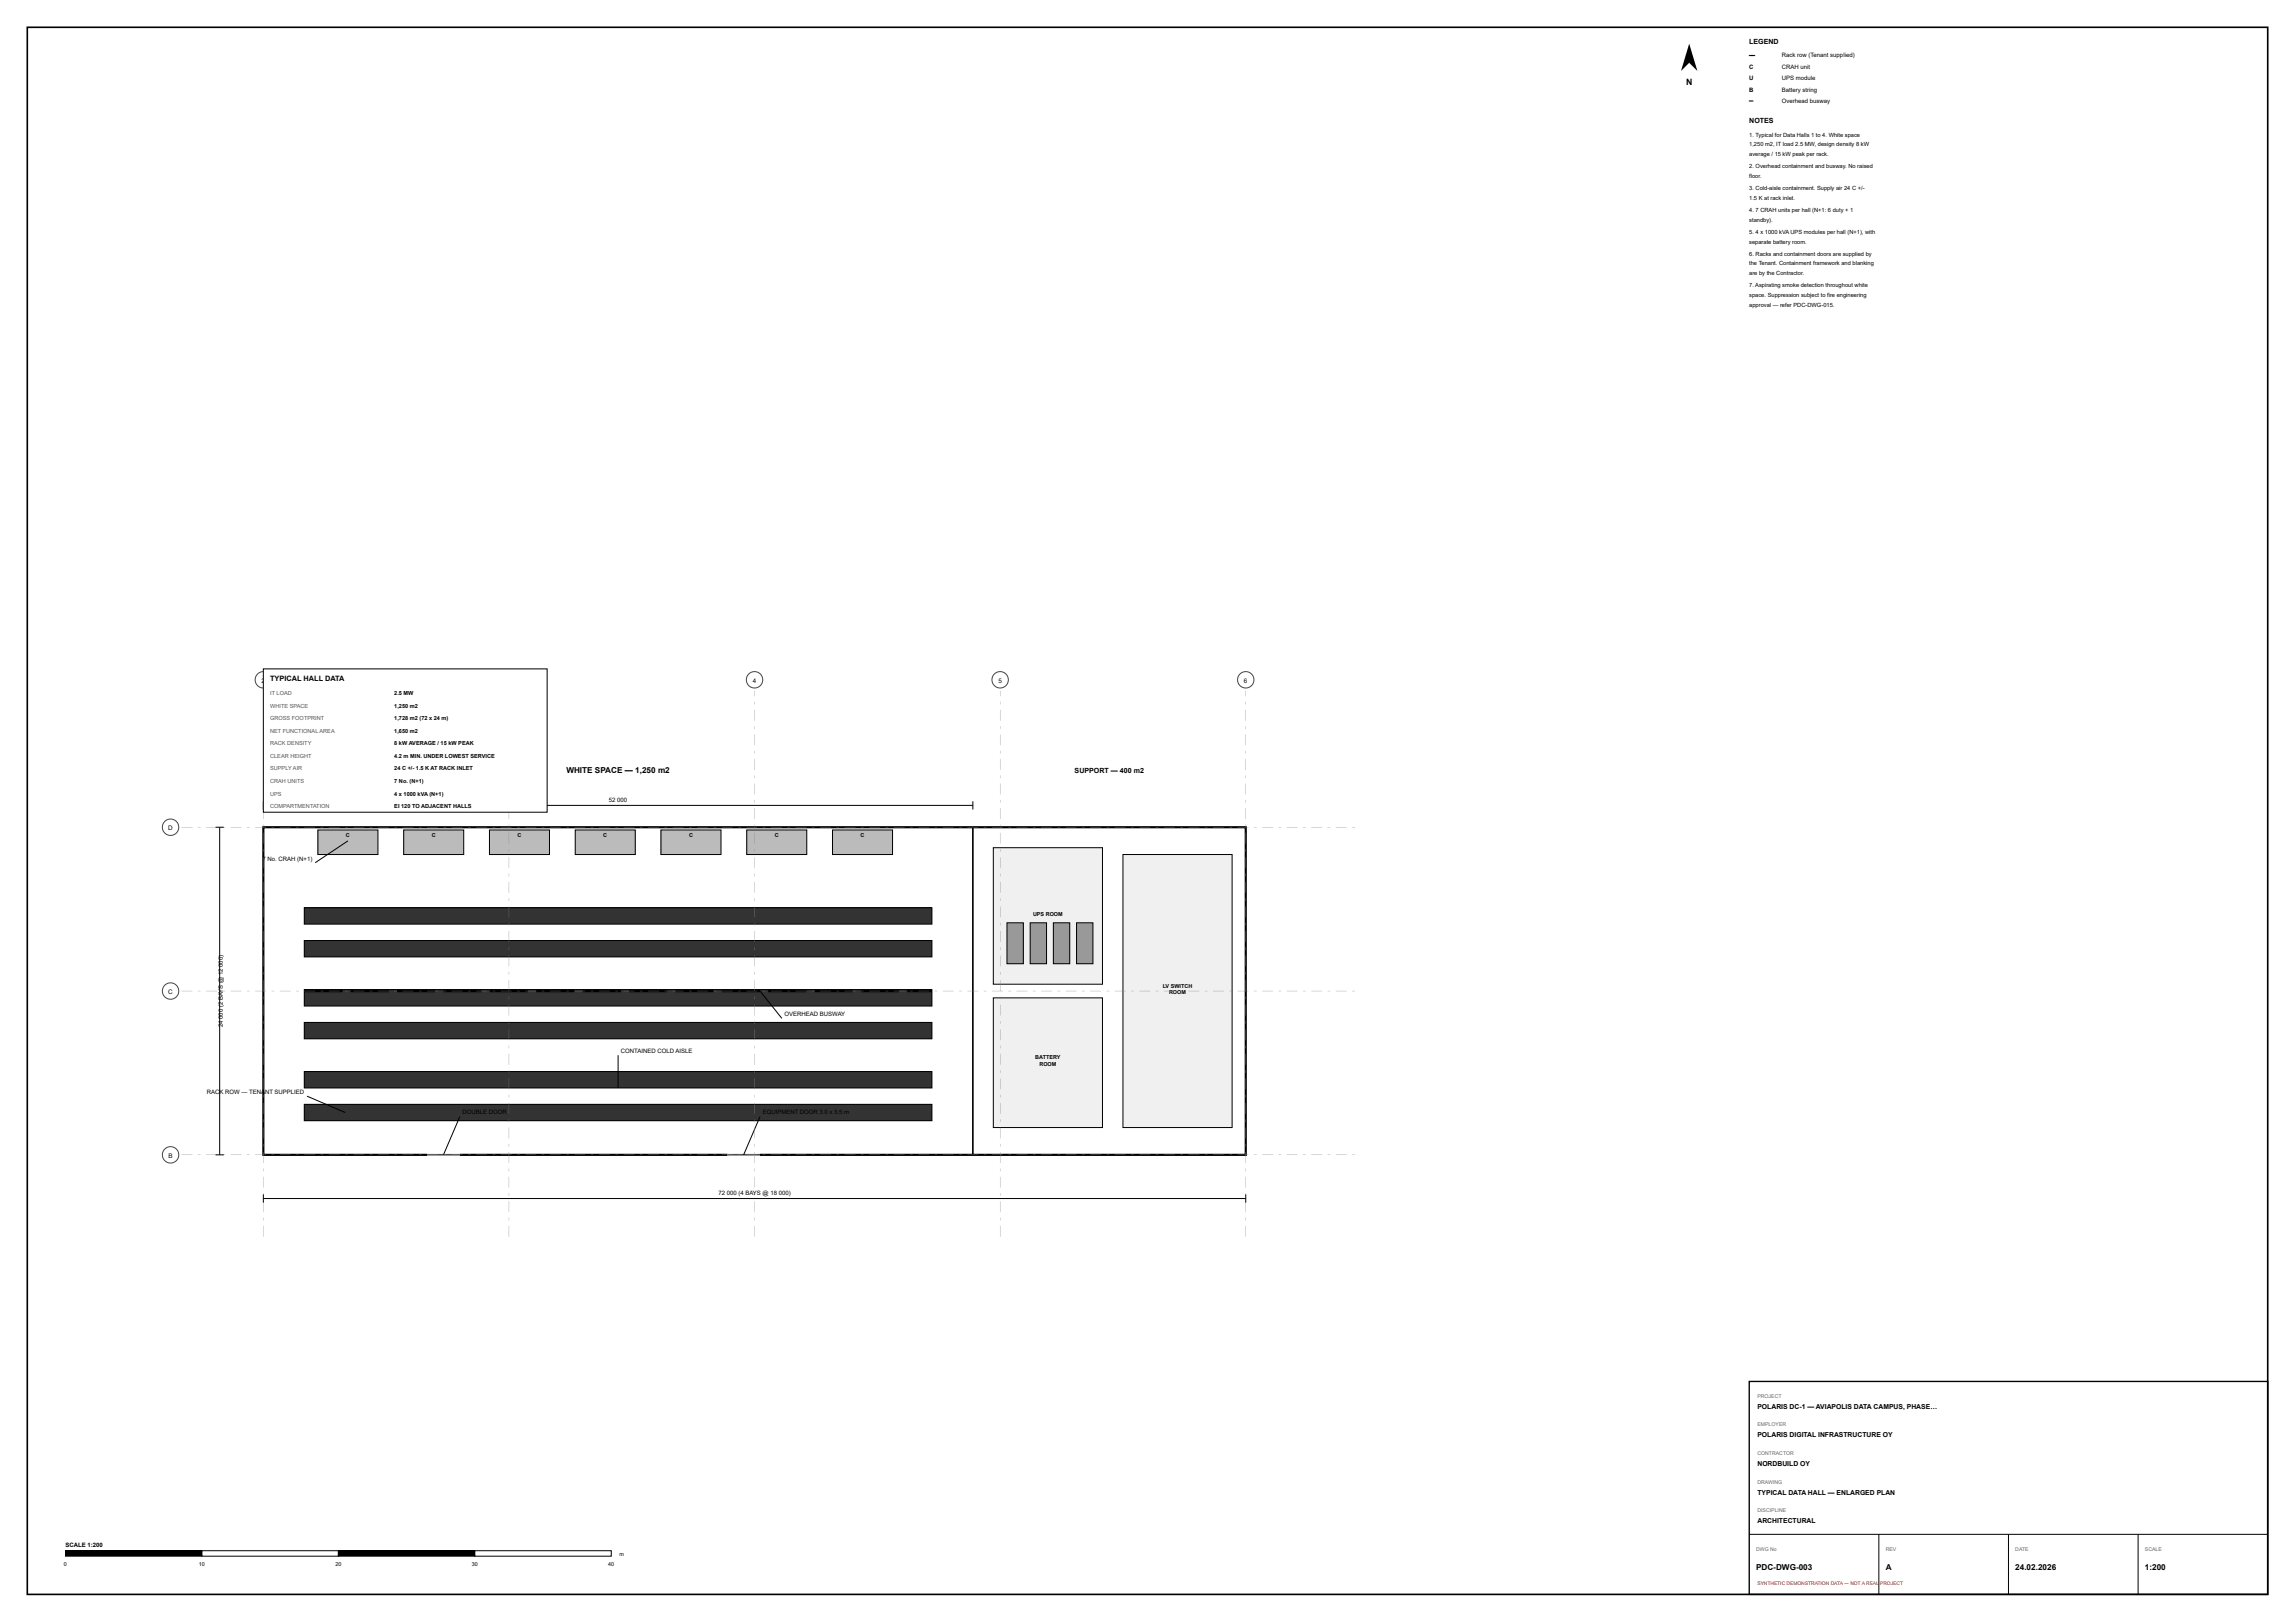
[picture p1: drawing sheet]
<svg xmlns="http://www.w3.org/2000/svg" width="841mm" height="594mm" viewBox="0 0 841 594" stroke-linecap="round" stroke-linejoin="round" font-family="sans-serif">
<defs><g id="words">
<text font-size="3.2" x="617.8" y="31">N</text>
<g font-size="3">
<text x="207.5" y="283">WHITE SPACE — 1,250 m2</text>
<text x="643.5" y="575">PDC-DWG-003</text>
<text x="691" y="575">A</text>
<text x="738.5" y="575">24.02.2026</text>
<text x="786" y="575">1:200</text>
</g>
<text font-size="2.7" x="99" y="249.6">TYPICAL HALL DATA</text>
<g font-size="2.6">
<text x="641" y="16">LEGEND</text>
<text x="641" y="45">NOTES</text>
<text x="393.8" y="283">SUPPORT — 400 m2</text>
</g>
<g font-size="2.5">
<text x="644" y="516">POLARIS DC-1 — AVIAPOLIS DATA CAMPUS, PHASE…</text>
<text x="644" y="526.5">POLARIS DIGITAL INFRASTRUCTURE OY</text>
<text x="644" y="537">NORDBUILD OY</text>
<text x="644" y="547.5">TYPICAL DATA HALL — ENLARGED PLAN</text>
<text x="644" y="558">ARCHITECTURAL</text>
</g>
<g font-size="2.3">
<text x="95.9" y="250">2</text>
<text x="275.9" y="250">4</text>
<text x="365.9" y="250">5</text>
<text x="455.9" y="250">6</text>
<text x="61.7" y="304">D</text>
<text x="61.7" y="364">C</text>
<text x="61.7" y="424">B</text>
</g>
<g font-size="2.2">
<text x="641" y="21">▬</text>
<text x="653" y="21">Rack row (Tenant supplied)</text>
<text x="641" y="25.2">C</text>
<text x="641" y="29.4">U</text>
<text x="653" y="25.2">CRAH unit</text>
<text x="653" y="29.4">UPS module</text>
<text x="641" y="33.6">B</text>
<text x="653" y="33.6">Battery string</text>
<text x="641" y="37.8">═</text>
<text x="653" y="37.8">Overhead busway</text>
<text x="223.1" y="293.8">52</text>
<text x="226.2" y="293.8">000</text>
<text x="96.2" y="315.2">7 No. CRAH (N+1)</text>
<text x="81.7" y="354.1" transform="rotate(-90 81.7 354.1)">000)</text>
<text x="81.7" y="376.3" transform="rotate(-90 81.7 376.3)">24</text>
<text x="81.7" y="373.2" transform="rotate(-90 81.7 373.2)">000 (2 BAYS @ 12</text>
<text x="287.5" y="372.2">OVERHEAD BUSWAY</text>
<text x="227.5" y="385.7">CONTAINED COLD AISLE</text>
<text x="75.8" y="400.7">RACK ROW — TENA</text>
<text x="97.1" y="400.7">NT SUPPLIED</text>
<text x="279.5" y="408.2">EQUIPMENT DOOR 3.0 x 3.5 m</text>
<text x="263.2" y="437.8">72</text>
<text x="266.3" y="437.8">000 (4 BAYS @ 18</text>
<text x="285.4" y="437.8">000)</text>
<text x="24" y="566.5">SCALE 1:200</text>
</g>
<g font-size="2.1">
<text x="641" y="50">1. Typical for Data Halls 1 to 4. White space</text>
<text x="641" y="53.6">1,250 m2, IT load 2.5 MW, design density 8 kW</text>
<text x="641" y="57.2">average / 15 kW peak per rack.</text>
<text x="641" y="61.6">2. Overhead containment and busway. No raised</text>
<text x="641" y="65.2">floor.</text>
<text x="641" y="69.6">3. Cold-aisle containment. Supply air 24 C +/-</text>
<text x="641" y="73.2">1.5 K at rack inlet.</text>
<text x="641" y="77.6">4. 7 CRAH units per hall (N+1: 6 duty + 1</text>
<text x="641" y="81.2">standby).</text>
<text x="641" y="85.6">5. 4 x 1000 kVA UPS modules per hall (N+1), with</text>
<text x="641" y="89.2">separate battery room.</text>
<text x="641" y="93.6">6. Racks and containment doors are supplied by</text>
<text x="641" y="97.2">the Tenant. Containment framework and blanking</text>
<text x="641" y="100.8">are by the Contractor.</text>
<text x="641" y="105.2">7. Aspirating smoke detection throughout white</text>
<text x="641" y="108.8">space. Suppression subject to fire engineering</text>
<text x="641" y="112.4">approval — refer PDC-DWG-015.</text>
</g>
<g font-size="2" fill="#555">
<text x="99" y="254.6">IT LOAD</text>
<text x="99" y="259.2">WHITE SPACE</text>
<text x="99" y="263.8">GROSS FOOTPRINT</text>
<text x="99" y="268.4">NET FUNCTIONAL AREA</text>
<text x="99" y="273">RACK DENSITY</text>
<text x="99" y="277.6">CLEAR HEIGHT</text>
<text x="99" y="282.2">SUPPLY AIR</text>
<text x="99" y="286.8">CRAH UNITS</text>
<text x="99" y="291.4">UPS</text>
<text x="99" y="296">COMPARTMENTATION</text>
</g>
<g font-size="2">
<text x="144.5" y="254.6">2.5 MW</text>
<text x="144.5" y="259.2">1,250 m2</text>
<text x="144.5" y="263.8">1,728 m2 (72 x 24 m)</text>
<text x="144.5" y="268.4">1,650 m2</text>
<text x="144.5" y="273">8 kW AVERAGE / 15 kW PEAK</text>
<text x="144.5" y="277.6">4.2 m MIN. UNDER LOWEST SERVICE</text>
<text x="144.5" y="282.2">24 C +/- 1.5 K AT RACK INLET</text>
<text x="144.5" y="286.8">7 No. (N+1)</text>
<text x="144.5" y="291.4">4 x 1000 kVA (N+1)</text>
<text x="144.5" y="296">EI 120 TO ADJACENT HALLS</text>
<text x="126.8" y="306.5">C</text>
<text x="158.2" y="306.5">C</text>
<text x="189.6" y="306.5">C</text>
<text x="221.1" y="306.5">C</text>
<text x="252.5" y="306.5">C</text>
<text x="283.9" y="306.5">C</text>
<text x="315.3" y="306.5">C</text>
<text x="378.6" y="335.5">UPS ROOM</text>
<text x="426.1" y="361.8">LV SWITCH</text>
<text x="428.4" y="364.2">ROOM</text>
<text x="379.4" y="388">BATTERY</text>
<text x="380.9" y="390.4">ROOM</text>
<text x="227" y="570">m</text>
<text x="23.4" y="573.5">0</text>
<text x="72.9" y="573.5">10</text>
<text x="122.9" y="573.5">20</text>
<text x="172.9" y="573.5">30</text>
<text x="222.9" y="573.5">40</text>
</g>
<g font-size="1.9" fill="#666">
<text x="644" y="512">PROJECT</text>
<text x="644" y="522.5">EMPLOYER</text>
<text x="644" y="533">CONTRACTOR</text>
<text x="644" y="543.5">DRAWING</text>
<text x="644" y="554">DISCIPLINE</text>
<text x="643.5" y="568">DWG No</text>
<text x="691" y="568">REV</text>
<text x="738.5" y="568">DATE</text>
<text x="786" y="568">SCALE</text>
</g>
<g font-size="1.8" fill="#a00">
<text x="644" y="580.5">SYNTHETIC DEMONSTRATION DATA — NOT A REAL</text>
<text x="689" y="580.5">PROJECT</text>
</g>
</g></defs>
<path d="M10 10h821v574h-821zM356.5 303v120" fill="none" stroke="#000" stroke-width=".6"/>
<path d="M96.5 303h360v120h-360z" fill="none" stroke="#000" stroke-width=".8" stroke-linecap="butt"/>
<path d="M111.5 404.5h230v6h-230z" fill="#333"/>
<path d="M111.5 404.5h230v6h-230z" fill="none" stroke="#000" stroke-width=".37"/>
<path d="M111.5 392.5h230v6h-230z" fill="#333"/>
<path d="M111.5 392.5h230v6h-230z" fill="none" stroke="#000" stroke-width=".37"/>
<path d="M111.5 374.5h230v6h-230z" fill="#333"/>
<path d="M111.5 374.5h230v6h-230z" fill="none" stroke="#000" stroke-width=".37"/>
<path d="M111.5 362.5h230v6h-230z" fill="#333"/>
<path d="M111.5 362.5h230v6h-230z" fill="none" stroke="#000" stroke-width=".37"/>
<path d="M111.5 344.5h230v6h-230z" fill="#333"/>
<path d="M111.5 344.5h230v6h-230z" fill="none" stroke="#000" stroke-width=".37"/>
<path d="M111.5 332.5h230v6h-230z" fill="#333"/>
<path d="M111.5 332.5h230v6h-230zM278.5 363l8 10M226.5 386.5v12M112.5 401.5l14 6" fill="none" stroke="#000" stroke-width=".37"/>
<path d="M111.5 362.5h14v.9h-14zM128.5 362.5h14v.9h-14zM145.5 362.5h14v.9h-14zM162.5 362.5h14v.9h-14zM179.5 362.5h14v.9h-14zM196.5 362.5h14v.9h-14zM213.5 362.5h14v.9h-14zM230.5 362.5h14v.9h-14zM247.5 362.5h14v.9h-14zM264.5 362.5h14v.9h-14zM281.5 362.5h14v.9h-14zM298.5 362.5h14v.9h-14zM315.5 362.5h14v.9h-14zM332.5 362.5h9v.9h-9z" fill="#000"/>
<path d="M116.5 304h22v9h-22z" fill="#bbb"/>
<path d="M116.5 304h22v9h-22z" fill="none" stroke="#000" stroke-width=".37"/>
<path d="M147.9 304h22v9h-22z" fill="#bbb"/>
<path d="M147.9 304h22v9h-22z" fill="none" stroke="#000" stroke-width=".37"/>
<path d="M179.4 304h22v9h-22z" fill="#bbb"/>
<path d="M179.4 304h22v9h-22z" fill="none" stroke="#000" stroke-width=".37"/>
<path d="M210.8 304h22v9h-22z" fill="#bbb"/>
<path d="M210.8 304h22v9h-22z" fill="none" stroke="#000" stroke-width=".37"/>
<path d="M242.2 304h22v9h-22z" fill="#bbb"/>
<path d="M242.2 304h22v9h-22z" fill="none" stroke="#000" stroke-width=".37"/>
<path d="M273.6 304h22v9h-22z" fill="#bbb"/>
<path d="M273.6 304h22v9h-22z" fill="none" stroke="#000" stroke-width=".37"/>
<path d="M305.1 304h22v9h-22z" fill="#bbb"/>
<path d="M127.5 308l-12 8M305.1 304h22v9h-22z" fill="none" stroke="#000" stroke-width=".37"/>
<path d="M364 310.5h40v50h-40z" fill="#f0f0f0"/>
<path d="M364 310.5h40v50h-40z" fill="none" stroke="#000" stroke-width=".37"/>
<path d="M369 338h6v15h-6z" fill="#999"/>
<path d="M369 338h6v15h-6z" fill="none" stroke="#000" stroke-width=".37"/>
<path d="M377.5 338h6v15h-6z" fill="#999"/>
<path d="M377.5 338h6v15h-6z" fill="none" stroke="#000" stroke-width=".37"/>
<path d="M386 338h6v15h-6z" fill="#999"/>
<path d="M386 338h6v15h-6z" fill="none" stroke="#000" stroke-width=".37"/>
<path d="M394.5 338h6v15h-6z" fill="#999"/>
<path d="M394.5 338h6v15h-6z" fill="none" stroke="#000" stroke-width=".37"/>
<path d="M364 365.5h40v47.5h-40z" fill="#f0f0f0"/>
<path d="M364 365.5h40v47.5h-40z" fill="none" stroke="#000" stroke-width=".37"/>
<path d="M411.5 313h40v100h-40z" fill="#f0f0f0"/>
<path d="M411.5 313h40v100h-40zM168.5 409l-6 14M278.5 409l-6 14" fill="none" stroke="#000" stroke-width=".37"/>
<path d="M156.5 423h12M266.5 423h12" fill="none" stroke="#fff" stroke-width="1.2" stroke-linecap="butt"/>
<path d="M156.5 423h12M266.5 423h12" fill="none" stroke="#000" stroke-width=".4"/>
<path d="M96.4 449l.2 4zM96.4 446l.2 1zM96.4 440l.2 4zM96.4 437l.2 1zM96.4 431l.2 4zM96.4 428l.2 1zM96.4 422l.2 4zM96.4 419l.2 1zM96.4 413l.2 4zM96.4 410l.2 1zM96.4 404l.2 4zM96.4 401l.2 1zM96.4 395l.2 4zM96.4 392l.2 1zM96.4 386l.2 4zM96.4 383l.2 1zM96.4 377l.2 4zM96.4 374l.2 1zM96.4 368l.2 4zM96.4 365l.2 1zM96.4 359l.2 4zM96.4 356l.2 1zM96.4 350l.2 4zM96.4 347l.2 1zM96.4 341l.2 4zM96.4 338l.2 1zM96.4 332l.2 4zM96.4 329l.2 1zM96.4 323l.2 4zM96.4 320l.2 1zM96.4 314l.2 4zM96.4 311l.2 1zM96.4 305l.2 4zM96.4 302l.2 1zM96.4 296l.2 4zM96.4 293l.2 1zM96.4 287l.2 4zM96.4 284l.2 1zM96.4 278l.2 4zM96.4 275l.2 1zM96.4 269l.2 4zM96.4 266l.2 1zM96.4 260l.2 4zM96.4 257l.2 1zM96.4 253l.2 2z" fill="#888"/>
<circle cx="96.5" cy="249" r="3" fill="#fff"/>
<circle cx="96.5" cy="249" r="3" fill="none" stroke="#444" stroke-width=".37"/>
<path d="M186.4 449l.2 4zM186.4 446l.2 1zM186.4 440l.2 4zM186.4 437l.2 1zM186.4 431l.2 4zM186.4 428l.2 1zM186.4 422l.2 4zM186.4 419l.2 1zM186.4 413l.2 4zM186.4 410l.2 1zM186.4 404l.2 4zM186.4 401l.2 1zM186.4 395l.2 4zM186.4 392l.2 1zM186.4 386l.2 4zM186.4 383l.2 1zM186.4 377l.2 4zM186.4 374l.2 1zM186.4 368l.2 4zM186.4 365l.2 1zM186.4 359l.2 4zM186.4 356l.2 1zM186.4 350l.2 4zM186.4 347l.2 1zM186.4 341l.2 4zM186.4 338l.2 1zM186.4 332l.2 4zM186.4 329l.2 1zM186.4 323l.2 4zM186.4 320l.2 1zM186.4 314l.2 4zM186.4 311l.2 1zM186.4 305l.2 4zM186.4 302l.2 1zM186.4 296l.2 4zM186.4 293l.2 1zM186.4 287l.2 4zM186.4 284l.2 1zM186.4 278l.2 4zM186.4 275l.2 1zM186.4 269l.2 4zM186.4 266l.2 1zM186.4 260l.2 4zM186.4 257l.2 1zM186.4 253l.2 2z" fill="#888"/>
<circle cx="186.5" cy="249" r="3" fill="#fff"/>
<circle cx="186.5" cy="249" r="3" fill="none" stroke="#444" stroke-width=".37"/>
<path d="M276.4 449l.2 4zM276.4 446l.2 1zM276.4 440l.2 4zM276.4 437l.2 1zM276.4 431l.2 4zM276.4 428l.2 1zM276.4 422l.2 4zM276.4 419l.2 1zM276.4 413l.2 4zM276.4 410l.2 1zM276.4 404l.2 4zM276.4 401l.2 1zM276.4 395l.2 4zM276.4 392l.2 1zM276.4 386l.2 4zM276.4 383l.2 1zM276.4 377l.2 4zM276.4 374l.2 1zM276.4 368l.2 4zM276.4 365l.2 1zM276.4 359l.2 4zM276.4 356l.2 1zM276.4 350l.2 4zM276.4 347l.2 1zM276.4 341l.2 4zM276.4 338l.2 1zM276.4 332l.2 4zM276.4 329l.2 1zM276.4 323l.2 4zM276.4 320l.2 1zM276.4 314l.2 4zM276.4 311l.2 1zM276.4 305l.2 4zM276.4 302l.2 1zM276.4 296l.2 4zM276.4 293l.2 1zM276.4 287l.2 4zM276.4 284l.2 1zM276.4 278l.2 4zM276.4 275l.2 1zM276.4 269l.2 4zM276.4 266l.2 1zM276.4 260l.2 4zM276.4 257l.2 1zM276.4 253l.2 2z" fill="#888"/>
<circle cx="276.5" cy="249" r="3" fill="#fff"/>
<circle cx="276.5" cy="249" r="3" fill="none" stroke="#444" stroke-width=".37"/>
<path d="M366.4 449l.2 4zM366.4 446l.2 1zM366.4 440l.2 4zM366.4 437l.2 1zM366.4 431l.2 4zM366.4 428l.2 1zM366.4 422l.2 4zM366.4 419l.2 1zM366.4 413l.2 4zM366.4 410l.2 1zM366.4 404l.2 4zM366.4 401l.2 1zM366.4 395l.2 4zM366.4 392l.2 1zM366.4 386l.2 4zM366.4 383l.2 1zM366.4 377l.2 4zM366.4 374l.2 1zM366.4 368l.2 4zM366.4 365l.2 1zM366.4 359l.2 4zM366.4 356l.2 1zM366.4 350l.2 4zM366.4 347l.2 1zM366.4 341l.2 4zM366.4 338l.2 1zM366.4 332l.2 4zM366.4 329l.2 1zM366.4 323l.2 4zM366.4 320l.2 1zM366.4 314l.2 4zM366.4 311l.2 1zM366.4 305l.2 4zM366.4 302l.2 1zM366.4 296l.2 4zM366.4 293l.2 1zM366.4 287l.2 4zM366.4 284l.2 1zM366.4 278l.2 4zM366.4 275l.2 1zM366.4 269l.2 4zM366.4 266l.2 1zM366.4 260l.2 4zM366.4 257l.2 1zM366.4 253l.2 2z" fill="#888"/>
<circle cx="366.5" cy="249" r="3" fill="#fff"/>
<circle cx="366.5" cy="249" r="3" fill="none" stroke="#444" stroke-width=".37"/>
<path d="M456.4 449l.2 4zM456.4 446l.2 1zM456.4 440l.2 4zM456.4 437l.2 1zM456.4 431l.2 4zM456.4 428l.2 1zM456.4 422l.2 4zM456.4 419l.2 1zM456.4 413l.2 4zM456.4 410l.2 1zM456.4 404l.2 4zM456.4 401l.2 1zM456.4 395l.2 4zM456.4 392l.2 1zM456.4 386l.2 4zM456.4 383l.2 1zM456.4 377l.2 4zM456.4 374l.2 1zM456.4 368l.2 4zM456.4 365l.2 1zM456.4 359l.2 4zM456.4 356l.2 1zM456.4 350l.2 4zM456.4 347l.2 1zM456.4 341l.2 4zM456.4 338l.2 1zM456.4 332l.2 4zM456.4 329l.2 1zM456.4 323l.2 4zM456.4 320l.2 1zM456.4 314l.2 4zM456.4 311l.2 1zM456.4 305l.2 4zM456.4 302l.2 1zM456.4 296l.2 4zM456.4 293l.2 1zM456.4 287l.2 4zM456.4 284l.2 1zM456.4 278l.2 4zM456.4 275l.2 1zM456.4 269l.2 4zM456.4 266l.2 1zM456.4 260l.2 4zM456.4 257l.2 1zM456.4 253l.2 2z" fill="#888"/>
<circle cx="456.5" cy="249" r="3" fill="#fff"/>
<circle cx="456.5" cy="249" r="3" fill="none" stroke="#444" stroke-width=".37"/>
<path d="M66.5 422.9l4 .2zM72.5 422.9l1 .2zM75.5 422.9l4 .2zM81.5 422.9l1 .2zM84.5 422.9l4 .2zM90.5 422.9l1 .2zM93.5 422.9l4 .2zM99.5 422.9l1 .2zM102.5 422.9l4 .2zM108.5 422.9l1 .2zM111.5 422.9l4 .2zM117.5 422.9l1 .2zM120.5 422.9l4 .2zM126.5 422.9l1 .2zM129.5 422.9l4 .2zM135.5 422.9l1 .2zM138.5 422.9l4 .2zM144.5 422.9l1 .2zM147.5 422.9l4 .2zM153.5 422.9l1 .2zM156.5 422.9l4 .2zM162.5 422.9l1 .2zM165.5 422.9l4 .2zM171.5 422.9l1 .2zM174.5 422.9l4 .2zM180.5 422.9l1 .2zM183.5 422.9l4 .2zM189.5 422.9l1 .2zM192.5 422.9l4 .2zM198.5 422.9l1 .2zM201.5 422.9l4 .2zM207.5 422.9l1 .2zM210.5 422.9l4 .2zM216.5 422.9l1 .2zM219.5 422.9l4 .2zM225.5 422.9l1 .2zM228.5 422.9l4 .2zM234.5 422.9l1 .2zM237.5 422.9l4 .2zM243.5 422.9l1 .2zM246.5 422.9l4 .2zM252.5 422.9l1 .2zM255.5 422.9l4 .2zM261.5 422.9l1 .2zM264.5 422.9l4 .2zM270.5 422.9l1 .2zM273.5 422.9l4 .2zM279.5 422.9l1 .2zM282.5 422.9l4 .2zM288.5 422.9l1 .2zM291.5 422.9l4 .2zM297.5 422.9l1 .2zM300.5 422.9l4 .2zM306.5 422.9l1 .2zM309.5 422.9l4 .2zM315.5 422.9l1 .2zM318.5 422.9l4 .2zM324.5 422.9l1 .2zM327.5 422.9l4 .2zM333.5 422.9l1 .2zM336.5 422.9l4 .2zM342.5 422.9l1 .2zM345.5 422.9l4 .2zM351.5 422.9l1 .2zM354.5 422.9l4 .2zM360.5 422.9l1 .2zM363.5 422.9l4 .2zM369.5 422.9l1 .2zM372.5 422.9l4 .2zM378.5 422.9l1 .2zM381.5 422.9l4 .2zM387.5 422.9l1 .2zM390.5 422.9l4 .2zM396.5 422.9l1 .2zM399.5 422.9l4 .2zM405.5 422.9l1 .2zM408.5 422.9l4 .2zM414.5 422.9l1 .2zM417.5 422.9l4 .2zM423.5 422.9l1 .2zM426.5 422.9l4 .2zM432.5 422.9l1 .2zM435.5 422.9l4 .2zM441.5 422.9l1 .2zM444.5 422.9l4 .2zM450.5 422.9l1 .2zM453.5 422.9l4 .2zM459.5 422.9l1 .2zM462.5 422.9l4 .2zM468.5 422.9l1 .2zM471.5 422.9l4 .2zM477.5 422.9l1 .2zM480.5 422.9l4 .2zM486.5 422.9l1 .2zM489.5 422.9l4 .2zM495.5 422.9l1 .2z" fill="#888"/>
<circle cx="62.5" cy="423" r="3" fill="#fff"/>
<circle cx="62.5" cy="423" r="3" fill="none" stroke="#444" stroke-width=".37"/>
<path d="M66.5 362.9l4 .2zM72.5 362.9l1 .2zM75.5 362.9l4 .2zM81.5 362.9l1 .2zM84.5 362.9l4 .2zM90.5 362.9l1 .2zM93.5 362.9l4 .2zM99.5 362.9l1 .2zM102.5 362.9l4 .2zM108.5 362.9l1 .2zM111.5 362.9l4 .2zM117.5 362.9l1 .2zM120.5 362.9l4 .2zM126.5 362.9l1 .2zM129.5 362.9l4 .2zM135.5 362.9l1 .2zM138.5 362.9l4 .2zM144.5 362.9l1 .2zM147.5 362.9l4 .2zM153.5 362.9l1 .2zM156.5 362.9l4 .2zM162.5 362.9l1 .2zM165.5 362.9l4 .2zM171.5 362.9l1 .2zM174.5 362.9l4 .2zM180.5 362.9l1 .2zM183.5 362.9l4 .2zM189.5 362.9l1 .2zM192.5 362.9l4 .2zM198.5 362.9l1 .2zM201.5 362.9l4 .2zM207.5 362.9l1 .2zM210.5 362.9l4 .2zM216.5 362.9l1 .2zM219.5 362.9l4 .2zM225.5 362.9l1 .2zM228.5 362.9l4 .2zM234.5 362.9l1 .2zM237.5 362.9l4 .2zM243.5 362.9l1 .2zM246.5 362.9l4 .2zM252.5 362.9l1 .2zM255.5 362.9l4 .2zM261.5 362.9l1 .2zM264.5 362.9l4 .2zM270.5 362.9l1 .2zM273.5 362.9l4 .2zM279.5 362.9l1 .2zM282.5 362.9l4 .2zM288.5 362.9l1 .2zM291.5 362.9l4 .2zM297.5 362.9l1 .2zM300.5 362.9l4 .2zM306.5 362.9l1 .2zM309.5 362.9l4 .2zM315.5 362.9l1 .2zM318.5 362.9l4 .2zM324.5 362.9l1 .2zM327.5 362.9l4 .2zM333.5 362.9l1 .2zM336.5 362.9l4 .2zM342.5 362.9l1 .2zM345.5 362.9l4 .2zM351.5 362.9l1 .2zM354.5 362.9l4 .2zM360.5 362.9l1 .2zM363.5 362.9l4 .2zM369.5 362.9l1 .2zM372.5 362.9l4 .2zM378.5 362.9l1 .2zM381.5 362.9l4 .2zM387.5 362.9l1 .2zM390.5 362.9l4 .2zM396.5 362.9l1 .2zM399.5 362.9l4 .2zM405.5 362.9l1 .2zM408.5 362.9l4 .2zM414.5 362.9l1 .2zM417.5 362.9l4 .2zM423.5 362.9l1 .2zM426.5 362.9l4 .2zM432.5 362.9l1 .2zM435.5 362.9l4 .2zM441.5 362.9l1 .2zM444.5 362.9l4 .2zM450.5 362.9l1 .2zM453.5 362.9l4 .2zM459.5 362.9l1 .2zM462.5 362.9l4 .2zM468.5 362.9l1 .2zM471.5 362.9l4 .2zM477.5 362.9l1 .2zM480.5 362.9l4 .2zM486.5 362.9l1 .2zM489.5 362.9l4 .2zM495.5 362.9l1 .2z" fill="#888"/>
<circle cx="62.5" cy="363" r="3" fill="#fff"/>
<circle cx="62.5" cy="363" r="3" fill="none" stroke="#444" stroke-width=".37"/>
<path d="M66.5 302.9l4 .2zM72.5 302.9l1 .2zM75.5 302.9l4 .2zM81.5 302.9l1 .2zM84.5 302.9l4 .2zM90.5 302.9l1 .2zM93.5 302.9l4 .2zM99.5 302.9l1 .2zM102.5 302.9l4 .2zM108.5 302.9l1 .2zM111.5 302.9l4 .2zM117.5 302.9l1 .2zM120.5 302.9l4 .2zM126.5 302.9l1 .2zM129.5 302.9l4 .2zM135.5 302.9l1 .2zM138.5 302.9l4 .2zM144.5 302.9l1 .2zM147.5 302.9l4 .2zM153.5 302.9l1 .2zM156.5 302.9l4 .2zM162.5 302.9l1 .2zM165.5 302.9l4 .2zM171.5 302.9l1 .2zM174.5 302.9l4 .2zM180.5 302.9l1 .2zM183.5 302.9l4 .2zM189.5 302.9l1 .2zM192.5 302.9l4 .2zM198.5 302.9l1 .2zM201.5 302.9l4 .2zM207.5 302.9l1 .2zM210.5 302.9l4 .2zM216.5 302.9l1 .2zM219.5 302.9l4 .2zM225.5 302.9l1 .2zM228.5 302.9l4 .2zM234.5 302.9l1 .2zM237.5 302.9l4 .2zM243.5 302.9l1 .2zM246.5 302.9l4 .2zM252.5 302.9l1 .2zM255.5 302.9l4 .2zM261.5 302.9l1 .2zM264.5 302.9l4 .2zM270.5 302.9l1 .2zM273.5 302.9l4 .2zM279.5 302.9l1 .2zM282.5 302.9l4 .2zM288.5 302.9l1 .2zM291.5 302.9l4 .2zM297.5 302.9l1 .2zM300.5 302.9l4 .2zM306.5 302.9l1 .2zM309.5 302.9l4 .2zM315.5 302.9l1 .2zM318.5 302.9l4 .2zM324.5 302.9l1 .2zM327.5 302.9l4 .2zM333.5 302.9l1 .2zM336.5 302.9l4 .2zM342.5 302.9l1 .2zM345.5 302.9l4 .2zM351.5 302.9l1 .2zM354.5 302.9l4 .2zM360.5 302.9l1 .2zM363.5 302.9l4 .2zM369.5 302.9l1 .2zM372.5 302.9l4 .2zM378.5 302.9l1 .2zM381.5 302.9l4 .2zM387.5 302.9l1 .2zM390.5 302.9l4 .2zM396.5 302.9l1 .2zM399.5 302.9l4 .2zM405.5 302.9l1 .2zM408.5 302.9l4 .2zM414.5 302.9l1 .2zM417.5 302.9l4 .2zM423.5 302.9l1 .2zM426.5 302.9l4 .2zM432.5 302.9l1 .2zM435.5 302.9l4 .2zM441.5 302.9l1 .2zM444.5 302.9l4 .2zM450.5 302.9l1 .2zM453.5 302.9l4 .2zM459.5 302.9l1 .2zM462.5 302.9l4 .2zM468.5 302.9l1 .2zM471.5 302.9l4 .2zM477.5 302.9l1 .2zM480.5 302.9l4 .2zM486.5 302.9l1 .2zM489.5 302.9l4 .2zM495.5 302.9l1 .2z" fill="#888"/>
<circle cx="62.5" cy="303" r="3" fill="#fff"/>
<circle cx="62.5" cy="303" r="3" fill="none" stroke="#444" stroke-width=".37"/>
<path d="M96.5 293.5v3M96.5 295h260M356.5 293.5v3M79 303h3M80.5 303v120M79 423h3M96.5 439h360M96.5 437.5v3M456.5 437.5v3" fill="none" stroke="#000" stroke-width=".37"/>
<path d="M96.5 245h104v52.5h-104z" fill="#fff"/>
<path d="M96.5 245h104v52.5h-104zM24 568h50v2h-50z" fill="none" stroke="#000" stroke-width=".37"/>
<path d="M619 16l3 10-3-3-3 3zM24 568h50v2h-50z" fill="#000"/>
<path d="M74 568h50v2h-50z" fill="#fff"/>
<path d="M74 568h50v2h-50zM124 568h50v2h-50z" fill="none" stroke="#000" stroke-width=".37"/>
<path d="M124 568h50v2h-50z" fill="#000"/>
<path d="M174 568h50v2h-50z" fill="#fff"/>
<path d="M174 568h50v2h-50zM641 562h190M688.5 562v22M736 562v22M783.5 562v22" fill="none" stroke="#000" stroke-width=".37"/>
<path d="M641 506h190v78h-190z" fill="none" stroke="#000" stroke-width=".5"/>
<use href="#words"/>
</svg>
